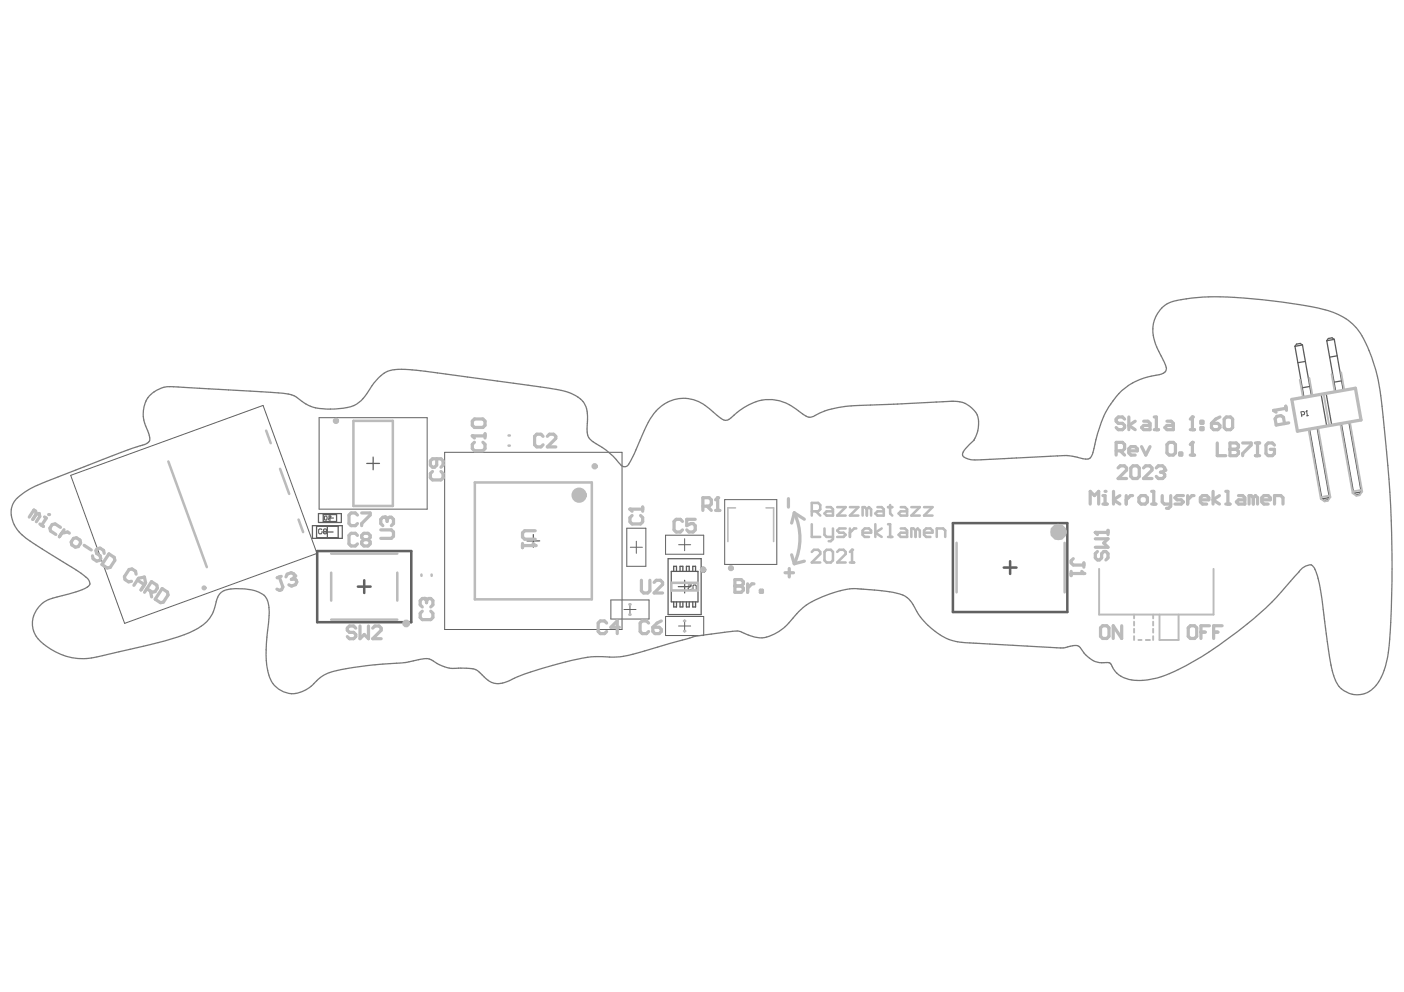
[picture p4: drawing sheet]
<svg xmlns="http://www.w3.org/2000/svg" width="297mm" height="210mm" viewBox="0 0 297 210" stroke-linecap="round" stroke-linejoin="round" font-family="sans-serif">
<g fill="none" stroke="#5a5a5a" stroke-width=".27">
<path d="M274 73.3l1.9 10.8M275.6 73l-.5-.3-.8 .1-.3 .5M275.6 73l-1.6 .3M275.6 73l1.9 10.8M276.2 76.5l-1.6 .3M280.7 72.1l1.9 10.8M282.3 71.8l1.9 10.8M282.3 71.8l-.5-.3-.8 .1-.3 .5M282.3 71.8l-1.6 .3M282.9 75.3l-1.6 .3M273.3 84.5l13.5-2.4 1.1 6.8-13.4 2.3zM277.1 90.8l2.6 14.8"/>
<path d="M277.1 81.8l-1.6 .3M278.6 90.5l2.7 14.8M279.5 83.4l1.2 6.7M280.6 83.2l1.1 6.8M283.8 89.6l2.6 14.8M283.8 80.6l-1.6 .3M285.4 89.3l2.6 14.8M67 111.4h4.5v2.4h-4.5zM68.4 108.9h2.8v1.5h-2.8zM281.3 105.3l-.4 .4-.8 .2-.4-.3M281.3 105.3l-1.6 .3M288 104.1l-.3 .5-.8 .1-.5-.3"/>
<path d="M288 104.1l-1.6 .3M142 120.9h5.7v6.5h-5.7zM142.5 120.9v-1.1h.6v1.1M142.5 127.4v1h.6v-1M143.9 120.9v-1.1h.6v1.1M143.9 127.4v1h.6v-1M145.2 120.9v-1.1h.6v1.1M145.2 127.4v1h.6v-1M146.6 120.9v-1.1h.6v1.1M146.6 127.4v1h.6v-1"/>
</g>
<path d="M275.4 87.8l.5-.1 .1-.2-.1-.3-.2-.1-.5 .1 .2 1M276.4 87h.1M276.4 87l.2 1 .2-.1-.4 .1M276.4 87l-.1 .1M68.1 112.1l-.2-.2h-.3l-.2 .2v.7l.2 .2h.3l.2-.2M68.6 112.4l-.2-.1 .2-.4h.4l.1 .2-.1 .3M68.6 112.4l-.2 .2 .2 .4h.4l.1-.2-.1-.4M68.6 112.4h.4M69.2 109.3l-.2-.1-.4 .1v.6l.2 .1 .4-.1M69.5 109.2h.5l-.5 .8M145.6 123.8h.7l-.7 .7 .2 .3h.3l.2-.2M146.6 124.8v-.8l.2-.2h.3l.2 .2v.8" fill="none" stroke="#5a5a5a" stroke-width=".21"/>
<circle cx="148.7" cy="120.6" r=".34" fill="none" stroke="#5a5a5a" stroke-width=".67"/>
<g fill="none" stroke="#616161" stroke-width=".21">
<path d="M67.5 88.4h22.9v19.3h-22.9zM94.1 95.7h37.5v37.5h-37.5zM15 100.6l40.7-14.8 11.4 31.3-40.7 14.8zM132.6 111.8h4v8h-4zM133.3 115.8h2.6M134.6 114.5v2.6M140.8 113.2h8.1v4.1h-8.1zM143.6 115.3h2.5M144.8 114v2.5M153.3 105.7h11v13.7h-11zM129.2 127h8.1v4h-8.1zM132 129h2.6"/>
<path d="M133.3 127.7v2.5M140.8 130.4h8.1v4.1h-8.1zM143.6 132.5h2.5M144.8 131.2v2.5"/>
</g>
<g fill="none" stroke="#616161" stroke-width=".27">
<path d="M77.6 98.1h2.7M78.9 96.7v2.7M66.1 111.2h6.3v2.7h-6.3zM67.4 108.7h4.8v1.9h-4.8zM68 112.6h2.5M69.1 109.6h1.4M69.3 111.4v2.4M69.8 108.9v1.5M111.5 114.5h2.7M112.8 113.1v2.7M141.3 118.2h7v11.8h-7zM143.5 124.1h2.7"/>
<path d="M144.8 122.8v2.7"/>
</g>
<path d="M67.1 116.6h19.9v15.1h-19.9zM201.6 110.7h24.2v18.8h-24.2zM213.7 118.8v2.6M75.7 124.1h2.7M77.1 122.8v2.7M212.4 120.1h2.7" fill="none" stroke="#616161" stroke-width=".54"/>
<path d="M85 78.1a6.1 6.1 0 0 0-6 3.1 17.3 17.3 0 0 1-3.3 4.1 12.6 12.6 0 0 1-7.4 1.2l-1.5-.2-1.2-.4-1.2-.6-2-1.5-1.8-.5-22.9-1.4a6.2 6.2 0 0 0-7 3.5 6.5 6.5 0 0 0 .1 4.8l.5 1.1a1.83 1.83 0 0 1-.2 2.5l-5.5 1.9-16.9 6.6a12.9 12.9 0 0 0-5.9 4.1 6 6 0 0 0 2.2 7.1l2.6 1.8 9.5 6a5.1 5.1 0 0 1 1.9 1.9 1.41 1.41 0 0 1-1.3 1.4l-2.1 .8-3.6 .9a5.7 5.7 0 0 0-4.6 7.8 12.5 12.5 0 0 0 13.4 4.8l9.6-2.2a42 42 0 0 0 11.9-4 7.8 7.8 0 0 0 3.6-5.9l.6-1.1 1-.7M85 78.1l4.9 .5 25 3.3a16.8 16.8 0 0 1 7.6 2.3 5.5 5.5 0 0 1 1.8 5.2 4.3 4.3 0 0 0 .7 3.7 23.9 23.9 0 0 1 6.3 5.3l.2 .1a.95 .95 0 0 0 1.5-.3l1.1-2 1.3-3.1a16.9 16.9 0 0 1 4.6-7.3 7.9 7.9 0 0 1 10.6 1.1l1.2 1a2.01 2.01 0 0 0 2.6 .7 14 14 0 0 1 7.5-4 11.3 11.3 0 0 1 7.9 3 2.16 2.16 0 0 0 3 .1 21.6 21.6 0 0 1 9-1.9l19.2-.9a5.4 5.4 0 0 1 6 3.6 6.9 6.9 0 0 1-1 4.7M206 93.2l-.7 .7a4 4 0 0 0-1.7 2.4 3 3 0 0 0 3 1l18.8-.9 2 .2a4.5 4.5 0 0 0 3.3 .3 6.9 6.9 0 0 0 1-2.9 20.6 20.6 0 0 1 5-10.7 14.8 14.8 0 0 1 8.9-4.1 1.34 1.34 0 0 0 .9-2.2l-1.5-2.9a7.3 7.3 0 0 1 1.3-9.4 12.7 12.7 0 0 1 6-1.6 77.7 77.7 0 0 1 18.7 .8l5 .7a19.9 19.9 0 0 1 9.9 3.7 18.8 18.8 0 0 1 4.5 7.9 42.7 42.7 0 0 1 2 9.8l1.2 12.5 .7 9.5 .2 11.4-.2 11.3a40.1 40.1 0 0 1-1.6 11.5 6.9 6.9 0 0 1-4.5 4.7 5.2 5.2 0 0 1-6.2-4.4l-.1-.5a110.1 110.1 0 0 1-1.9-13.1 29.7 29.7 0 0 0-1.9-8.7 1.12 1.12 0 0 0-1.7-.5 7.6 7.6 0 0 0-2.6 2.5l-3 3.4a79.7 79.7 0 0 1-23.8 17.1 12.2 12.2 0 0 1-9.4 .6 6.7 6.7 0 0 1-2.8-3l-.1-.1a5.9 5.9 0 0 1-4.4-1.1l-.9-.8-1-1.4a2.58 2.58 0 0 0-2.3-.1l-1 .3h-1l-19.3-1.1a13.1 13.1 0 0 1-10.7-6.3l-.4-.7a5.6 5.6 0 0 0-5-3.7l-7.2-.7a16.7 16.7 0 0 0-8.3 2 16.8 16.8 0 0 0-6.6 5.6 7.5 7.5 0 0 1-7 2.6l-2.3-.9a3.9 3.9 0 0 0-3.2-.2l-4.2 .5a55.7 55.7 0 0 0-9.5 2.3l-4.5 1.4a20.3 20.3 0 0 1-9.4 1 49.8 49.8 0 0 0-11.6 2.5 50 50 0 0 0-8.2 3 3.8 3.8 0 0 1-4.3-1.2l-.9-.9a4.2 4.2 0 0 0-3.4-.9h-.6a8.4 8.4 0 0 1-6.4-1.9 3.5 3.5 0 0 0-2.6 .1l-3.9 .7a76.8 76.8 0 0 0-14.1 1.8 9.4 9.4 0 0 0-4.7 3.1 5.4 5.4 0 0 1-5.6 1.2 5.4 5.4 0 0 1-3.6-4.6 37.6 37.6 0 0 1 .3-11l.1-1a4.4 4.4 0 0 0-1.6-4.2 11.6 11.6 0 0 0-7.9-.6M206 93.2h.1" fill="none" stroke="#787878" stroke-width=".27"/>
<path d="M232.5 120.4v9.6h24.2v-9.6M239.9 130v.8M239.9 131.5v.9M239.9 133.1v.8M239.9 134.6v.8M240.8 135.4h.7M242.5 135.4h.8M244 130v.8M244 131.5v.9M244 133.1v.8M244 134.6v.8M245.3 130v5.4h4v-5.4" fill="none" stroke="#bbb" stroke-width=".41"/>
<g fill="none" stroke="#bbb" stroke-width=".4">
<path d="M277 80l.7 3.7M281.7 79.1l.7 3.8M283.7 78.8l.7 3.8M275 80.3l.7 3.8M276.8 90.8l2.6 14.7M278.9 90.5l2.6 14.7M280 83.3l1.2 6.8M283.6 89.6l2.6 14.8M285.6 89.3l2.6 14.7M281.5 105.2l-.6 .8-.7 .1-.8-.6M281.5 105.2l-.4-.3-1.4 .2-.3 .4M288.2 104l-.4-.3-1.4 .3-.2 .4"/>
<path d="M288.2 104l-.6 .8-.6 .1-.8-.5"/>
</g>
<path d="M155.6 107.5h-1.6v7.1M162.1 107.5h1.6v7.1" fill="none" stroke="#bbb" stroke-width=".34"/>
<g fill="none" stroke="#bbb" stroke-width=".54">
<path d="M35.6 97.6l8.2 22.4M56.3 91.1l1 2.7M59.3 99.2l1.9 5.3M74.8 89.1h8.3v18h-8.3zM107.6 92.1h.3M107.6 94.3h.3M63.2 109.9l.9 2.7M70.1 117.1h14M100.5 102.1h24.7v24.7h-24.7zM202.4 114.9v10.4M225.2 114.9v10.4M70.1 121.2v5.9"/>
<path d="M70.1 131.1h14M84.1 121.2v5.9M89.2 121.6v.2M91.3 121.6v.2M133.1 127.9h.3M133.1 130h.3M142 123.3h5.7v1.6h-5.7zM144.7 131.4h.3M144.7 133.5h.3"/>
</g>
<g fill="none" stroke="#bbb" stroke-width=".68">
<path d="M236.6 99l.4-.4h.9l.4 .4v.5l-1.7 1.8h1.7M239.2 99l.5-.4h.9l.4 .4v1.8l-.4 .5h-.9l-.5-.5zM241.9 99l.5-.4h.9l.4 .4v.5l-1.8 1.8h1.8M244.6 99l.5-.4h.9l.4 .4v.5M273.3 84.5l13.5-2.4 1.1 6.8-13.4 2.3zM167.5 117.4l.5 1.9 2.2-.6M170.2 109.9l-2.2-1.4-.5 2.2M232.8 132.9l.5-.5h.9l.4 .5v1.7l-.4 .5h-.9l-.5-.5zM237.3 132.4v2.7l-1.8-2.7v2.7M251.4 132.9l.4-.5h.9l.5 .5v1.7l-.5 .5h-.9l-.4-.5zM254.1 133.8h.9M255.9 132.4h-1.8v2.7"/>
<path d="M256.8 133.8h.9M258.6 132.4h-1.8v2.7"/>
</g>
<circle cx="246.4" cy="99.5" r=".34" fill="#bbb"/>
<path d="M245.5 99.9h.5M246 99.9l.4 .5v.4l-.4 .5h-.9l-.5-.5M246.4 99.5l-.4 .4M257.5 93.7v2.7h1.8M260.2 93.7v2.7h1.4l.4-.4v-.5l-.4-.4h-1.4" fill="none" stroke="#bbb" stroke-width=".68"/>
<circle cx="260.2" cy="95.1" r=".34" fill="#bbb"/>
<g fill="none" stroke="#bbb" stroke-width=".68">
<path d="M237.9 88.7l-.4-.5h-.9l-.5 .5v.4l.5 .5h.9l.4 .4v.5l-.4 .4h-.9l-.5-.4M238.8 88.2v2.7M240.2 89.1l-1.4 .9 1.4 .9M242 89.1h.9l.4 .5v1.3h-1.3l-.5-.4 .5-.5h1.3M244.2 88.2h.5v2.7M244.2 90.9h.9M246.9 89.1h.9l.4 .5v1.3h-1.3l-.5-.4 .5-.5h1.3M251.8 90.9h.9M252.3 88.2v2.7M260.2 93.7h1.4l.4 .5v.4l-.4 .5h-1.4M262.9 93.7h1.8v.5l-1.8 1.8v.4M265.6 93.7h.9"/>
<path d="M265.6 96.4h.9M266 93.7v2.7M269.6 94.2l-.4-.5h-.9l-.5 .5v1.8l.5 .4h.9l.4-.4v-.9h-.9"/>
</g>
<circle cx="252.3" cy="88.2" r=".34" fill="#bbb"/>
<g fill="none" stroke="#bbb" stroke-width=".68">
<path d="M236.1 95.4h1.4l.4-.4v-.9l-.4-.5h-1.4v2.7M237 95.4l.9 .9M238.8 95.4h1.8v-.4l-.4-.5h-.9l-.5 .5v.8l.5 .5h.9M241.5 94.5l.9 1.8 .9-1.8M246.9 94.1l.4-.5h.9l.5 .5v1.7l-.5 .5h-.9l-.4-.5zM249.6 95.8h.4v.5h-.4zM251.8 96.3h.9M252.3 88.2l-.5 .5M252.3 93.6v2.7M254.1 89.1h.4v.5h-.4zM254.1 90.5h.4v.4h-.4zM256.3 89.6h1.3l.5 .4v.5l-.5 .4h-.8l-.5-.4z"/>
<path d="M258.1 88.2l-.9 .5-.9 .9M259 88.7l.4-.5h.9l.5 .5v1.8l-.5 .4h-.9l-.4-.4z"/>
</g>
<circle cx="252.3" cy="93.6" r=".34" fill="#bbb"/>
<path d="M252.3 93.6l-.5 .5M230.7 106.7v-2.7l.8 .9 .9-.9v2.7M233.3 106.7h.9M233.3 104.9h.5v1.8" fill="none" stroke="#bbb" stroke-width=".68"/>
<circle cx="233.8" cy="104" r=".34" fill="#bbb"/>
<g fill="none" stroke="#bbb" stroke-width=".68">
<path d="M133.3 107.7h2.7M133.7 109.1l-.4 .4v.9l.4 .5h1.8l.5-.5v-.9l-.5-.4M136 107.3v.9M144.4 110.3l-.5-.4h-.8l-.5 .4v1.8l.5 .5h.8l.5-.5M147.1 109.9h-1.8v1.3l.9-.4h.4l.5 .4v.9l-.5 .5h-.9l-.4-.5M235.6 104v2.7M236.9 104.9l-1.3 .9 1.3 .9M238.3 104.9v1.8M239.6 104.9h-.4l-.9 .9M241 105.3l.4-.4h.9l.5 .4v.9l-.5 .5h-.9l-.4-.5zM243.6 106.7h.9M243.6 104h.5v2.7"/>
<path d="M245.9 104.9v1.3l.4 .5h1.4M247.7 104.9v2.2l-.5 .5h-.4M250.4 104.9h-1.4l-.4 .4 .4 .5h.9l.5 .4-.5 .5h-1.3M251.3 104.9v1.8M252.6 104.9h-.4l-.9 .9M254 105.8h1.7v-.5l-.4-.4h-.9l-.4 .4v.9l.4 .5h.9M256.6 104v2.7M258 104.9l-1.4 .9 1.4 .9M259.3 106.7h.9M259.3 104h.5v2.7M262 104.9h.9l.5 .4v1.4h-1.4l-.4-.5 .4-.4h1.4M265.2 105.3l-.5-.4h-.4v1.8"/>
<path d="M265.2 105.3v1.4M265.2 105.3l.4-.4 .5 .4v1.4M267 105.8h1.7v-.5l-.4-.4h-.9l-.4 .4v.9l.4 .5h.9M269.6 106.7v-1.8h1.4l.4 .4v1.4"/>
</g>
<circle cx="133.3" cy="107.7" r=".34" fill="#bbb"/>
<path d="M133.3 107.7l.4 .5M231.7 114h2.7l-.9 .9 .9 .9h-2.7M231.7 112.7h2.7M232.2 116.7l-.5 .4v.9l.5 .5h.4l.5-.5v-.9l.4-.4h.5l.4 .4v.9l-.4 .5M234.4 112.2v.9" fill="none" stroke="#bbb" stroke-width=".68"/>
<circle cx="231.7" cy="112.7" r=".34" fill="#bbb"/>
<path d="M148.7 107.1h1.3l.5-.4v-.9l-.5-.5h-1.3v2.7M149.6 107.1l.9 .9M151.4 108h.9M151.8 105.3v2.7M231.7 112.7l.5 .4M75.3 132.9l-.5-.4h-.9l-.4 .4v.5l.4 .4h.9l.5 .5v.4l-.5 .4h-.9l-.4-.4M76.2 132.5v2.6l.9-.8 .9 .8v-2.6M78.9 132.9l.4-.4h.9l.4 .4v.5l-1.7 1.7h1.7" fill="none" stroke="#bbb" stroke-width=".68"/>
<circle cx="151.8" cy="105.3" r=".34" fill="#bbb"/>
<path d="M151.8 105.3l-.4 .5M59.1 122.1l.7 2.1-.2 .6-.4 .1-.6-.2M59.5 121.9l-.8 .4M62.3 121.9l-.1-.5-.6-.2-.8 .3-.3 .6" fill="none" stroke="#bbb" stroke-width=".68"/>
<circle cx="62.3" cy="121.9" r=".34" fill="#bbb"/>
<path d="M80.6 112.1h2.2l.4 .5v.9l-.4 .4h-2.2M81.5 109.4h-.5l-.4 .5v.9l.4 .4M62.1 122.4l-.5 .2M62.1 122.4l.5 .3 .2 .4-.3 .6-.8 .3-.6-.3M62.3 121.9l-.2 .5" fill="none" stroke="#bbb" stroke-width=".68"/>
<circle cx="81.5" cy="109.4" r=".34" fill="#bbb"/>
<path d="M272 85.9l.2 .9M272.1 86.4l-2.6 .5M272.6 89.5l-2.6 .4-.2-1.3 .3-.5 .9-.2 .5 .4 .3 1.3M81.5 109.4l.4 .5M81.9 109.9v.4M81.9 109.9l.5-.5h.4l.4 .5v.9l-.4 .4M135.7 122.8v2.2l.4 .5h.9l.5-.5v-2.2M138.4 123.2l.4-.4h.9l.5 .4v.5l-1.8 1.8h1.8" fill="none" stroke="#bbb" stroke-width=".68"/>
<circle cx="269.5" cy="86.9" r=".34" fill="#bbb"/>
<path d="M99.9 92.2h2.7M100.4 93.6l-.5 .4v.9l.5 .5h1.8l.4-.5v-.9l-.4-.4M102.6 91.8v.9M269.5 86.9l.5 .3" fill="none" stroke="#bbb" stroke-width=".68"/>
<circle cx="99.9" cy="92.2" r=".34" fill="#bbb"/>
<g fill="none" stroke="#bbb" stroke-width=".68">
<path d="M91.5 99.8l-.5 .4v.9l.5 .5h1.8l.4-.5v-.9l-.4-.4M92.4 97.1v1.3l-.5 .5h-.4l-.5-.5v-.9l.5-.4h1.8l.4 .4v.9l-.4 .5M99.9 92.2l.5 .5M99.9 89.1l.5-.4h1.8l.4 .4v.9l-.4 .4h-1.8l-.5-.4zM75.6 113.3l-.4-.5h-.9l-.5 .5v1.8l.5 .4h.9l.4-.4M75.6 109l-.4-.5h-.9l-.5 .5v1.8l.5 .4h.9l.4-.4M76.5 108.5h1.8v.5l-1.8 1.8v.4M77 114.2l-.5-.5v-.4l.5-.5h.9l.4 .5v.4l-.4 .5M77 114.2l-.5 .4v.5l.5 .4h.9l.4-.4v-.5l-.4-.4M77 114.2h.9M110.5 115v.9M110.5 115.4h2.7"/>
<path d="M113.2 112.3h-2.2l-.5 .5v.8l.5 .5h2.2"/>
</g>
<circle cx="113.2" cy="115.4" r=".34" fill="#bbb"/>
<path d="M112.8 115l.4 .4M227.1 118.2l-.5 .5v.4l.5 .5h2.2M229.3 119.1v.9M226.6 120.9v.9M226.6 121.4h2.7" fill="none" stroke="#bbb" stroke-width=".68"/>
<circle cx="229.3" cy="121.4" r=".34" fill="#bbb"/>
<path d="M114.9 92.3l-.5-.4h-.8l-.5 .4v1.8l.5 .5h.8l.5-.5M115.8 92.3l.4-.4h.9l.5 .4v.5l-1.8 1.8h1.8M89.3 129.3l-.4 .5v.9l.4 .4h1.8l.5-.4v-.9l-.5-.5M89.8 126.6h-.5l-.4 .5v.9l.4 .4M228.9 120.9l.4 .5" fill="none" stroke="#bbb" stroke-width=".68"/>
<circle cx="89.8" cy="126.6" r=".34" fill="#bbb"/>
<path d="M89.8 126.6l.4 .5M90.2 127.1v.4M90.2 127.1l.5-.5h.4l.5 .5v.9l-.5 .4M128.3 131.8l-.4-.4h-.9l-.4 .4v1.8l.4 .5h.9l.4-.5M131 132.7h-1.8l1.4-1.3v2.7M137.2 131.8l-.4-.4h-.9l-.5 .4v1.8l.5 .5h.9l.4-.5M138.1 132.7h1.4l.4 .5v.4l-.4 .5h-.9l-.5-.5zM139.9 131.4l-.9 .4-.9 .9M155.5 122.6v2.7h1.3l.5-.4v-.5l-.5-.4h-1.3" fill="none" stroke="#bbb" stroke-width=".68"/>
<circle cx="155.5" cy="124" r=".34" fill="#bbb"/>
<path d="M7.7 108.8l-.2-.6-.3-.3-1 1.5M7.7 108.8l-.8 1.1M7.7 108.8l.6-.1 .1 .6-.7 1.1M8.4 110.9l.8 .5M9.4 109.4l.4 .2-1 1.5M166.8 105.5v1.8M155.5 122.6h1.3l.5 .5v.4l-.5 .5h-1.3M158.2 123.5v1.8M159.5 123.5h-.4l-.9 .9M160.9 124.9h.4v.4h-.4zM166.1 121.2h1.8M167 120.3v1.8" fill="none" stroke="#bbb" stroke-width=".68"/>
<circle cx="10.3" cy="108.9" r=".34" fill="#bbb"/>
<g fill="none" stroke="#bbb" stroke-width=".68">
<path d="M12.8 111.6l-1.1-.7-.7 .1-.4 .7 .1 .7 1.1 .7M13.5 112.1l-.9 1.5M14.7 112.8l-.4-.2-1.2 .2M15.6 113.9l.6-.1 .7 .5 .2 .6-.5 .8-.7 .1-.7-.5-.1-.6zM17.8 115.4l1.5 1M22 117.1l-.1-.6-.7-.5-.7 .1-.2 .4 .1 .6 .8 .5 .1 .6-.2 .4-.7 .1-.7-.5-.1-.6M23 117.2l1.2 .7 .1 .7-1 1.5-.6 .1-1.1-.7zM28.3 123.9l1-1.5 1.2-.3 .3 1.2-1 1.5M28.8 121.5l-.1-.6-.8-.5-.6 .1-1 1.5 .2 .6 .7 .5 .6-.1M29.1 122.7l1.5 1M31.1 124.6l1.1 .7 .6-.1 .5-.8-.1-.6-1.2-.7-1.4 2.2M31.8 125.1l.3 1.2"/>
<path d="M34.3 124.5l1.1 .8 .2 .6-1 1.5-.6 .1-1.2-.7z"/>
</g>
<g fill="none" stroke="#bbb" stroke-width=".54">
<path d="M171.7 108.2h1.4l.4-.4v-.9l-.4-.5h-1.4v2.7M171.7 110.9v2.7h1.8M171.7 116.8l.5-.5h.9l.4 .5v.4l-1.8 1.8h1.8M172.6 108.2l.9 .9M174.4 116.8l.5-.5h.9l.4 .5v1.8l-.4 .4h-.9l-.5-.4zM174.4 111.8v1.4l.5 .4h1.3M174.9 107.3h.9l.4 .5v1.3h-1.3l-.5-.4 .5-.5h1.3M176.2 111.8v2.3l-.4 .4h-.5M177.1 107.3h1.8l-1.8 1.8h1.8M177.1 116.8l.5-.5h.9l.4 .5v.4l-1.8 1.8h1.8M178.9 111.8h-1.3l-.5 .5 .5 .4h.9l.4 .5-.4 .4h-1.4M179.8 107.3h1.8l-1.8 1.8h1.8"/>
<path d="M179.8 111.8v1.8M179.8 119h.9M180.3 116.3v2.7M181.2 111.8h-.5l-.9 .9M182.5 112.7h1.8v-.4l-.5-.5h-.9l-.4 .5v.9l.4 .4h.9M183.4 107.8l-.5-.5h-.4v1.8M183.4 107.8v1.3M183.4 107.8l.4-.5 .5 .5v1.3M185.2 110.9v2.7M185.6 107.3h.9l.5 .5v1.3h-1.4l-.4-.4 .4-.5h1.4M186.5 111.8l-1.3 .9 1.3 .9M187.9 107.3h.9"/>
<path d="M187.9 110.9h.4v2.7M187.9 113.6h.9M188.3 106.9v1.8l.5 .4M190.6 107.3h.9l.4 .5v1.3h-1.3l-.5-.4 .5-.5h1.3M190.6 111.8h.9l.4 .5v1.3h-1.3l-.5-.4 .5-.5h1.3M192.8 107.3h1.8l-1.8 1.8h1.8M193.7 112.3l-.4-.5h-.5v1.8M193.7 112.3v1.3M193.7 112.3l.5-.5 .4 .5v1.3M195.5 107.3h1.8l-1.8 1.8h1.8M195.5 112.7h1.8v-.4l-.5-.5h-.9l-.4 .5v.9l.4 .4h.9M198.2 113.6v-1.8h1.3l.5 .5v1.3"/>
</g>
<circle cx="180.3" cy="116.3" r=".27" fill="#bbb"/>
<g fill="none" stroke="#bbb" stroke-width=".54">
<path d="M180.3 116.3l-.5 .5"/>
<circle cx="43.2" cy="124.4" r=".27"/>
</g>
<circle cx="85.9" cy="131.9" r=".4" fill="none" stroke="#bbb" stroke-width=".83"/>
<g fill="none" stroke="#bbb" stroke-width=".67">
<circle cx="71.1" cy="89.1" r=".34"/>
<circle cx="125.8" cy="98.7" r=".34"/>
<circle cx="148.7" cy="120.6" r=".34"/>
</g>
<path d="M168 108.5a12.8 12.8 0 0 1 0 10.8" fill="none" stroke="#bbb" stroke-width=".68"/>
<circle cx="223.9" cy="112.6" r=".38" fill="none" stroke="#bbb" stroke-width="2.7"/>
<circle cx="154.6" cy="120.2" r=".32" fill="none" stroke="#bbb" stroke-width=".65"/>
<circle cx="122.5" cy="104.8" r=".81" fill="none" stroke="#bbb" stroke-width="1.6"/>
</svg>
